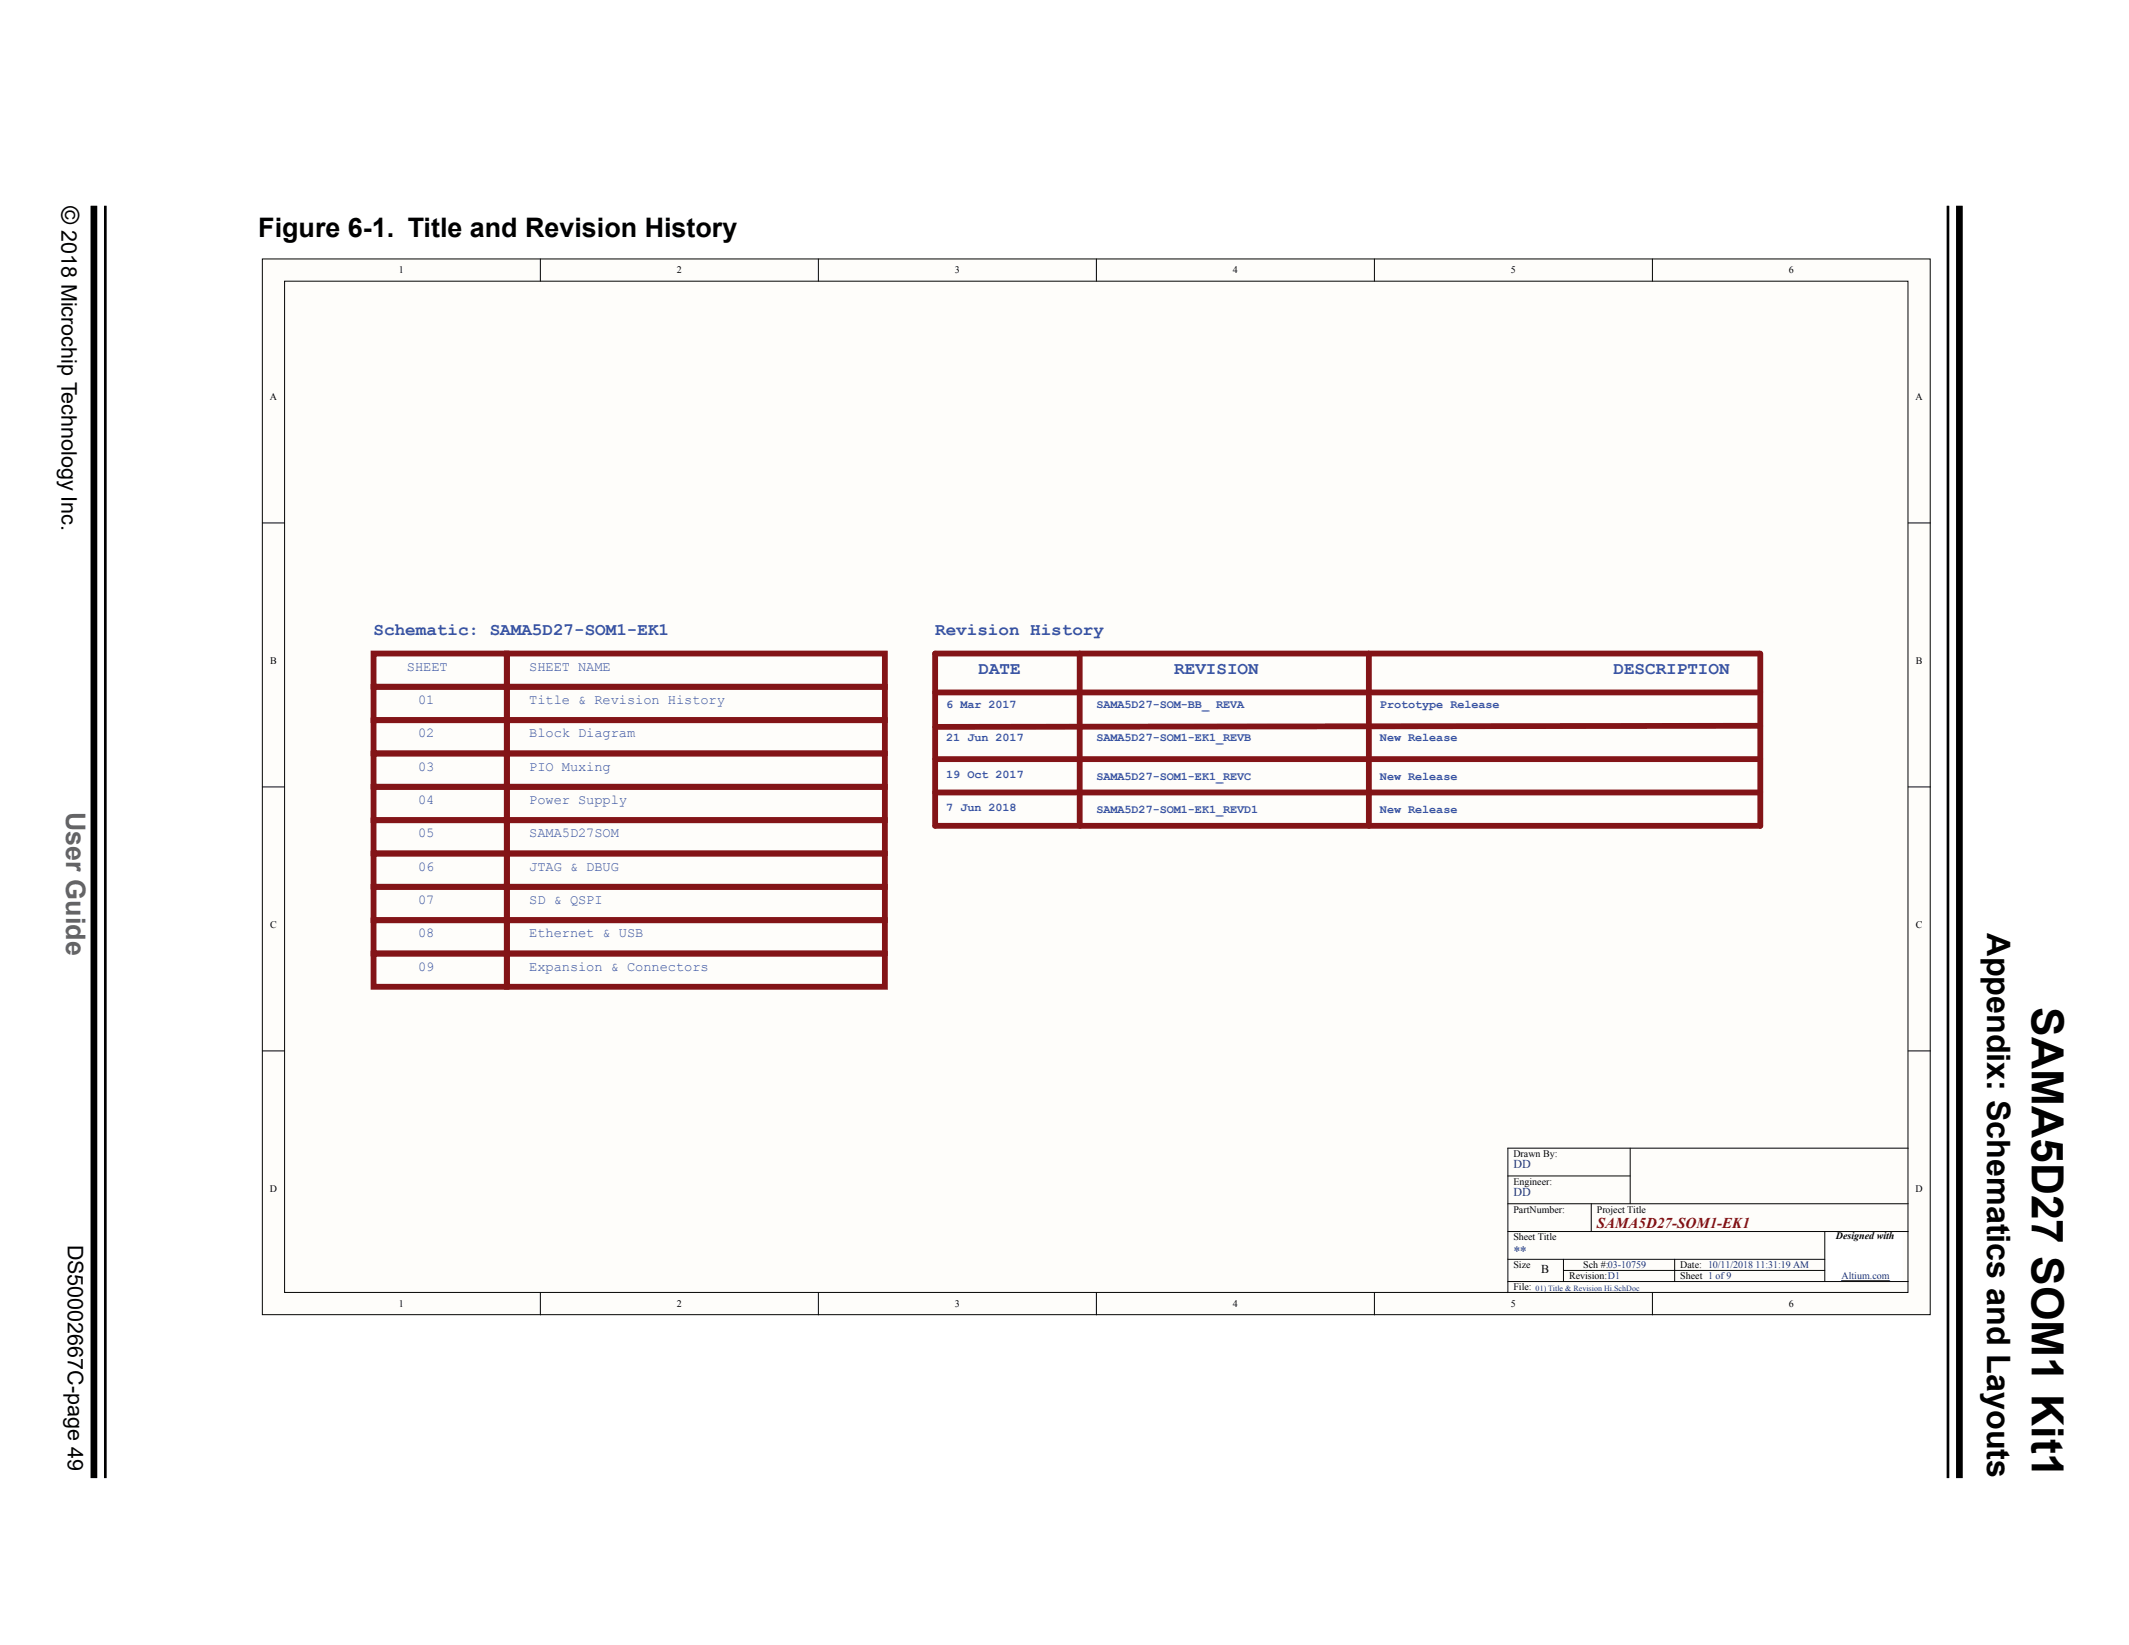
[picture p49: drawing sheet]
<svg xmlns="http://www.w3.org/2000/svg" width="279mm" height="216mm" viewBox="0 0 279 216" stroke-linecap="round" stroke-linejoin="round" font-family="sans-serif">
<defs><g id="words">
<text font-size="5.8" x="266.7" y="132.2" transform="rotate(90 266.7 132.2)">SAMA5D27 SOM1 Kit1</text>
<text font-size="4.2" x="260.8" y="122.5" transform="rotate(90 260.8 122.5)">Appendix: Schematics and Layouts</text>
<text font-size="3.5" x="33.9" y="31.1">Figure 6-1. Title and Revision History</text>
<text font-size="3.5" fill="#656565" x="8.7" y="106.6" transform="rotate(90 8.7 106.6)">User Guide</text>
<text font-size="3.2" x="8.1" y="27" transform="rotate(90 8.1 27)">©</text>
<g font-size="2.8">
<text x="8.1" y="30.2" transform="rotate(90 8.1 30.2)">2018 Microchip Technology Inc.</text>
<text x="8.9" y="163.3" transform="rotate(90 8.9 163.3)">DS50002667C-page 49</text>
</g>
<g font-size="2.3" fill="#3853a3">
<text x="49" y="83.3">Schematic: SAMA5D27-SOM1-EK1</text>
<text x="122.7" y="83.3">Revision History</text>
<text x="128.4" y="88.4">DATE</text>
<text x="154.1" y="88.4">REVISION</text>
<text x="211.7" y="88.4">DESCRIPTION</text>
</g>
<text font-size="2" fill="#7f1315" x="209.6" y="161.2">SAMA5D27-SOM1-EK1</text>
<g font-size="1.8" fill="#3853a3">
<text x="53.4" y="88">SHEET</text>
<text x="69.5" y="88">SHEET NAME</text>
<text x="54.9" y="92.4">01</text>
<text x="69.5" y="92.4">Title &amp; Revision History</text>
<text x="54.9" y="101.1">03</text>
<text x="54.9" y="96.8">02</text>
<text x="69.5" y="101.1">PIO Muxing</text>
<text x="69.5" y="96.8">Block Diagram</text>
<text x="54.9" y="105.5">04</text>
<text x="69.5" y="105.5">Power Supply</text>
<text x="54.9" y="109.9">05</text>
<text x="69.5" y="109.9">SAMA5D27SOM</text>
<text x="54.9" y="118.6">07</text>
<text x="54.9" y="114.3">06</text>
<text x="69.5" y="118.6">SD &amp; QSPI</text>
<text x="69.5" y="114.3">JTAG &amp; DBUG</text>
<text x="54.9" y="123">08</text>
<text x="69.5" y="123">Ethernet &amp; USB</text>
<text x="54.9" y="127.4">09</text>
<text x="69.5" y="127.4">Expansion &amp; Connectors</text>
</g>
<text font-size="1.8" fill="#272873" x="198.6" y="164.9">**</text>
<g font-size="1.6" fill="#3853a3">
<text x="124.2" y="92.9">6 Mar 2017</text>
<text x="143.9" y="92.9">SAMA5D27-SOM-BB_ REVA</text>
<text x="181.1" y="92.9">Prototype Release</text>
<text x="124.2" y="97.3">21 Jun 2017</text>
<text x="143.9" y="97.3">SAMA5D27-SOM1-EK1_REVB</text>
<text x="181.1" y="97.3">New Release</text>
<text x="124.2" y="102.1">19 Oct 2017</text>
<text x="124.2" y="106.5">7 Jun 2018</text>
<text x="143.9" y="102.4">SAMA5D27-SOM1-EK1_REVC</text>
<text x="143.9" y="106.8">SAMA5D27-SOM1-EK1_REVD1</text>
<text x="181.1" y="102.4">New Release</text>
<text x="181.1" y="106.8">New Release</text>
</g>
<g font-size="1.6" fill="#272873">
<text x="198.6" y="153.3">DD</text>
<text x="198.6" y="156.9">DD</text>
</g>
<text font-size="1.6" fill="#040503" x="202.3" y="167.1">B</text>
<g font-size="1.3" fill="#040503">
<text x="52.3" y="35.9">1</text>
<text x="88.8" y="35.9">2</text>
<text x="125.3" y="35.9">3</text>
<text x="161.8" y="35.9">4</text>
<text x="198.3" y="35.9">5</text>
<text x="234.8" y="35.9">6</text>
<text x="35.4" y="52.5">A</text>
<text x="251.4" y="52.5">A</text>
<text x="35.4" y="87.1">B</text>
<text x="251.4" y="87.1">B</text>
<text x="35.4" y="121.8">C</text>
<text x="251.4" y="121.8">C</text>
<text x="198.6" y="155.5">Engineer:</text>
<text x="198.6" y="151.9">Drawn By:</text>
<text x="35.4" y="156.4">D</text>
<text x="198.6" y="159.2">PartNumber:</text>
<text x="209.6" y="159.2">Project Title</text>
<text x="251.4" y="156.4">D</text>
<text x="198.6" y="162.8">Sheet Title</text>
<text x="198.6" y="166.4">Size</text>
<text x="205.9" y="167.9">Revision:D1</text>
<text x="207.8" y="166.4">Sch #:03-10759</text>
<text x="220.5" y="166.4">Date: 10/11/2018</text>
<text x="220.5" y="167.9">Sheet 1 of9</text>
<text x="240.9" y="162.7">Designed with</text>
<text x="52.3" y="171.6">1</text>
<text x="88.8" y="171.6">2</text>
<text x="125.3" y="171.6">3</text>
<text x="161.8" y="171.6">4</text>
<text x="198.3" y="171.6">5</text>
<text x="198.6" y="169.4">File:</text>
<text x="234.8" y="171.6">6</text>
</g>
<g font-size="1.3" fill="#272873">
<text x="230.4" y="166.4">11:31:19 AM</text>
<text x="241.7" y="167.9">Altium.com</text>
</g>
<text font-size="1" fill="#272873" x="201.5" y="169.4">01) Title &amp; Revision Hi.SchDoc</text>
</g></defs>
<!-- layer: Page 1 -->
<g fill="#fefdfa" stroke="#040503" stroke-width=".13">
<path d="M34.4 34h218.9v138.5h-218.9z"/>
<path d="M37.3 36.9h213.1v132.7h-213.1z"/>
</g>
<g fill="none" stroke="#040503" stroke-width=".13">
<path d="M70.9 34v2.9M107.4 34v2.9M143.9 34v2.9M180.4 34v2.9M216.9 34v2.9M34.4 68.6h2.9M250.4 68.6h2.9M34.4 103.3h2.9M250.4 103.3h2.9M34.4 137.9h2.9M250.4 137.9h2.9M197.9 154.3h16"/>
<path d="M197.9 158h52.5M208.8 158v3.6M213.9 150.7v7.3M250.4 150.7h-52.5v19M70.9 169.7v2.9M107.4 169.7v2.9M143.9 169.7v2.9M180.4 169.7v2.9M197.9 168.2h52.5M197.9 161.6h52.5M197.9 165.3h41.6M205.2 165.3v2.9"/>
<path d="M205.2 166.7h34.3M216.9 169.7v2.9M219.8 165.3v2.9M239.5 161.6v6.6"/>
</g>
<path d="M239.5 161.8h10.2v6.4h-10.2z" fill="#fff" stroke="#fff" stroke-width=".13"/>
<path d="M241.7 168.1h6.3" fill="none" stroke="#272873" stroke-width=".13"/>
<g fill="none" stroke="#831417" stroke-width=".76">
<path d="M49 90.2h17.5v4.3h-17.5zM49 85.8h17.5v4.3h-17.5zM49 98.9h17.5v4.4h-17.5zM49 94.5h17.5v4.4h-17.5zM66.5 85.8h49.6v4.3h-49.6zM66.5 98.9h49.6v4.4h-49.6zM66.5 94.5h49.6v4.4h-49.6zM66.5 90.2h49.6v4.3h-49.6zM122.7 90.9h108.3M122.7 99.6h108.3M141.7 85.8v22.6M179.6 85.8v22.6"/>
<path d="M230.9 85.8h-108.2v22.6h108.3v-22.6M231 95.3l-108.3 .1M49 112h17.5v4.4h-17.5zM49 107.7h17.5v4.3h-17.5zM49 103.3h17.5v4.3h-17.5zM49 116.4h17.5v4.4h-17.5zM66.5 112h49.6v4.4h-49.6zM66.5 107.7h49.6v4.3h-49.6zM66.5 103.3h49.6v4.3h-49.6zM66.5 116.4h49.6v4.4h-49.6zM122.7 104h108.3M49 125.2h17.5v4.3h-17.5z"/>
<path d="M49 120.8h17.5v4.3h-17.5zM66.5 120.8h49.6v4.3h-49.6zM66.5 125.2h49.6v4.3h-49.6z"/>
</g>
<path d="M12.3 27v167M257.1 27v167" fill="none" stroke="#000" stroke-width=".88"/>
<path d="M13.8 27v167M255.6 27v167" fill="none" stroke="#000" stroke-width=".35"/>
<use href="#words"/>
</svg>
